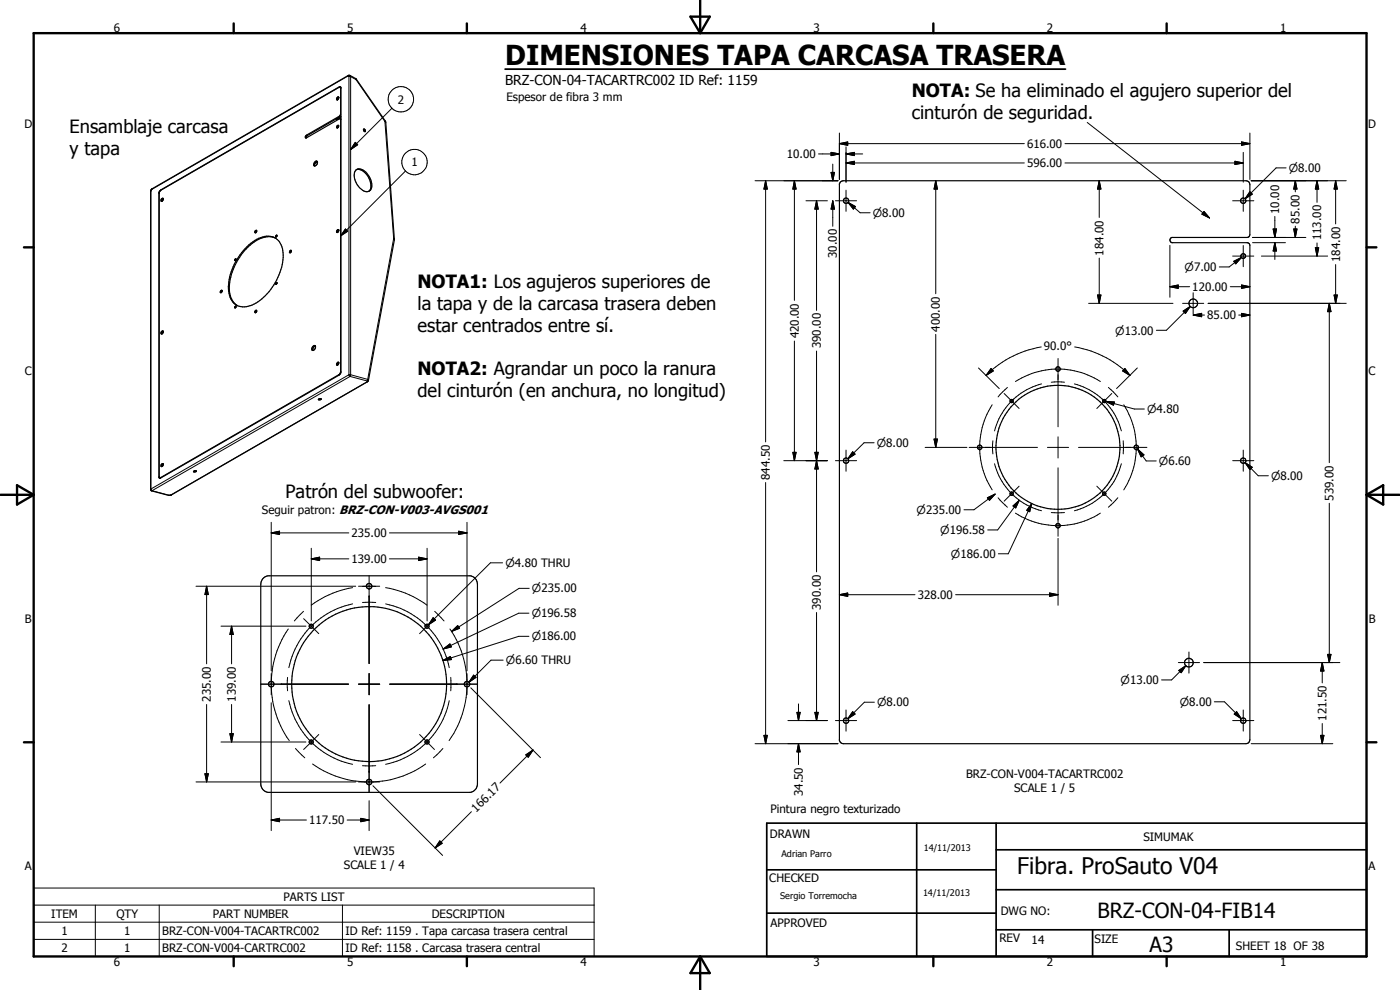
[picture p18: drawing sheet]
<svg xmlns="http://www.w3.org/2000/svg" width="420mm" height="297mm" viewBox="0 0 420 297" stroke-linecap="round" stroke-linejoin="round" font-family="sans-serif">
<defs><g id="words">
<text font-size="8.2" x="151.6" y="19.4">DIMENSIONES TAPA CARCASA TRASERA</text>
<text font-size="6.9" x="305.3" y="262.2">Fibra. ProSauto V04</text>
<g font-size="6.3">
<text x="329.4" y="275.4">BRZ-CON-04-FIB14</text>
<text x="345" y="285.6">A3</text>
</g>
<g font-size="5.5">
<text x="273.6" y="29">NOTA: Se ha eliminado el agujero superior del</text>
<text x="273.6" y="35.6">cinturón de seguridad.</text>
<text x="20.9" y="40">Ensamblaje carcasa</text>
<text x="20.9" y="46.6">y tapa</text>
<text x="125.3" y="86.3">NOTA1: Los agujeros superiores de</text>
<text x="125.3" y="92.9">la tapa y de la carcasa trasera deben</text>
<text x="125.3" y="99.5">estar centrados entre sí.</text>
<text x="125.3" y="112.6">NOTA2: Agrandar un poco la ranura</text>
<text x="125.3" y="119.2">del cinturón (en anchura, no longitud)</text>
<text x="85.7" y="149.4">Patrón del subwoofer:</text>
</g>
<text font-size="4.1" x="151.6" y="25.5">BRZ-CON-04-TACARTRC002 ID Ref: 1159</text>
<g font-size="3.5">
<text x="34.2" y="9.6">6</text>
<text x="104.2" y="9.6">5</text>
<text x="174.2" y="9.6">4</text>
<text x="244.2" y="9.6">3</text>
<text x="314.2" y="9.6">2</text>
<text x="384.2" y="9.6">1</text>
<text x="119.4" y="31.1">2</text>
<text x="152" y="30.2">Espesor de fibra 3 mm</text>
<text x="7.3" y="38.4">D</text>
<text x="410.6" y="38.4">D</text>
<text x="236.2" y="47.5">10.00</text>
<text x="308.2" y="44.4">616.00</text>
<text x="123.5" y="50">1</text>
<text x="308.2" y="50.2">596.00</text>
<text x="383.9" y="64.2" transform="rotate(-90 383.9 64.2)">10.00</text>
<text x="390" y="67.1" transform="rotate(-90 390 67.1)">85.00</text>
<text x="251.2" y="77.4" transform="rotate(-90 251.2 77.4)">30.00</text>
<text x="331.2" y="76.7" transform="rotate(-90 331.2 76.7)">184.00</text>
<text x="396.5" y="72.1" transform="rotate(-90 396.5 72.1)">113.00</text>
<text x="402.2" y="78.6" transform="rotate(-90 402.2 78.6)">184.00</text>
<text x="357.8" y="87.3">120.00</text>
<text x="362.3" y="95.8">85.00</text>
<text x="239.7" y="101.6" transform="rotate(-90 239.7 101.6)">420.00</text>
<text x="282.1" y="99.5" transform="rotate(-90 282.1 99.5)">400.00</text>
<text x="246.3" y="104.6" transform="rotate(-90 246.3 104.6)">390.00</text>
<text x="313.3" y="105">90.0°</text>
<text x="7.4" y="112.6">C</text>
<text x="410.7" y="112.6">C</text>
<text x="231" y="144" transform="rotate(-90 231 144)">844.50</text>
<text x="78.6" y="154.2">Seguir patron: BRZ-CON-V003-AVGS001</text>
<text x="400.2" y="150.2" transform="rotate(-90 400.2 150.2)">539.00</text>
<text x="105.5" y="161.2">235.00</text>
<text x="105.5" y="169">139.00</text>
<text x="275.4" y="179.7">328.00</text>
<text x="246.3" y="183" transform="rotate(-90 246.3 183)">390.00</text>
<text x="7.4" y="186.9">B</text>
<text x="410.8" y="186.9">B</text>
<text x="63.3" y="210.6" transform="rotate(-90 63.3 210.6)">235.00</text>
<text x="70.8" y="210.6" transform="rotate(-90 70.8 210.6)">139.00</text>
<text x="398.1" y="216.3" transform="rotate(-90 398.1 216.3)">121.50</text>
<text x="289.9" y="233.6">BRZ-CON-V004-TACARTRC002</text>
<text x="240.9" y="238.9" transform="rotate(-90 240.9 238.9)">34.50</text>
<text x="304.4" y="237.7">SCALE 1 / 5</text>
<text x="142.9" y="243.9" transform="rotate(-45 142.9 243.9)">166.17</text>
<text x="231.2" y="244">Pintura negro texturizado</text>
<text x="92.8" y="247.4">117.50</text>
<text x="231" y="251.5">DRAWN</text>
<text x="106.2" y="256.7">VIEW35</text>
<text x="343.1" y="252.3">SIMUMAK</text>
<text x="7.4" y="261.1">A</text>
<text x="103.2" y="260.8">SCALE 1 / 4</text>
<text x="410.7" y="261.1">A</text>
<text x="230.9" y="264.6">CHECKED</text>
<text x="15.4" y="275.4">ITEM</text>
<text x="34.9" y="275.5">QTY</text>
<text x="63.9" y="275.4">PART NUMBER</text>
<text x="85.1" y="270.3">PARTS LIST</text>
<text x="129.6" y="275.5">DESCRIPTION</text>
<text x="300.3" y="274.5">DWG NO:</text>
<text x="18.4" y="280.5">1</text>
<text x="37.3" y="280.5">1</text>
<text x="48.7" y="280.6">BRZ-CON-V004-TACARTRC002</text>
<text x="103.7" y="280.6">ID Ref: 1159 . Tapa carcasa trasera central</text>
<text x="231.3" y="278.3">APPROVED</text>
<text x="18.4" y="285.7">2</text>
<text x="37.3" y="285.7">1</text>
<text x="48.7" y="285.7">BRZ-CON-V004-CARTRC002</text>
<text x="103.7" y="285.7">ID Ref: 1158 . Carcasa trasera central</text>
<text x="299.9" y="282.6">REV</text>
<text x="309.6" y="283.3">14</text>
<text x="328.5" y="283.1">SIZE</text>
<text x="370.9" y="285.1">SHEET 18 OF 38</text>
<text x="34.2" y="289.9">6</text>
<text x="104.2" y="289.9">5</text>
<text x="174.2" y="289.9">4</text>
<text x="244.2" y="289.9">3</text>
<text x="314.2" y="289.9">2</text>
<text x="384.2" y="289.9">1</text>
</g>
<g font-size="3.3">
<text x="386.8" y="51.6">n8.00</text>
<text x="261.9" y="65.1">n8.00</text>
<text x="355.5" y="81.3">n7.00</text>
<text x="334.7" y="100.4">n13.00</text>
<text x="344.2" y="124">n4.80</text>
<text x="263.1" y="134.1">n8.00</text>
<text x="347.8" y="139.5">n6.60</text>
<text x="381.5" y="144">n8.00</text>
<text x="275.1" y="154.2">n235.00</text>
<text x="282.2" y="160.2">n196.58</text>
<text x="285.4" y="167.4">n186.00</text>
<text x="151.7" y="170.1">n4.80 THRU</text>
<text x="159.6" y="177.8">n235.00</text>
<text x="159.6" y="185.2">n196.58</text>
<text x="159.6" y="192.2">n186.00</text>
<text x="151.8" y="199.3">n6.60 THRU</text>
<text x="336.3" y="205.2">n13.00</text>
<text x="263.2" y="212">n8.00</text>
<text x="354.1" y="211.8">n8.00</text>
</g>
<g font-size="2.7">
<text x="234.5" y="257.1">Adrian Parro</text>
<text x="277.2" y="255.3">14/11/2013</text>
<text x="234.1" y="269.7">Sergio Torremocha</text>
<text x="277" y="268.7">14/11/2013</text>
</g>
</g></defs>
<g fill="none" stroke="#000" stroke-width=".35">
<path d="M101.2 37.8l.2-.2a.41 .41 0 0 1 .2 .5 .41 .41 0 0 1-.6 .2zM101.3 29.8v.2M101.6 37.8l-.3 .6M101.7 29.3l-.5 .7M101.7 29.2l-.4 .5M101.7 29.3l-.1-.2a.53 .53 0 0 0-.5 .3 .53 .53 0 0 0 0 .6h.1M102 35.6h.1M102.1 26.2l.1 .3v7.7l-.2 .6-10 5.8-.4 .3v.4l.4 .1 10-5.8M102.1 35.6h.1M102.1 35.6l.1 75.9-.1 .6-.3 .3-53.8 30.9M102.1 35.6l.2 .1M102.3 26.2h-.2"/>
<path d="M102.3 26.2v85.7l-.5 .6-53.6 30.9M102.3 26.2l-.5-.1-54 31.3-.1 85.9 .1 .2 .4-.1M102.3 34.8l-10.1 5.9-.3 .7M102.3 26.3l-.6-.1-53.4 30.9-.5 .6v85.4l.2 .2M102.3 34.9l-1.3 .7M102.3 35.2l-1.1 .6-.3-.1M109.1 38.9l.3 .6M109.1 38.7a.38 .38 0 0 1 .5 .3 .38 .38 0 0 1-.2 .5zM45.5 56.7l59.3-34.1 2.1 1.1 8.8 12.8 2.7 35.5-7.9 42.3-59.4 34.3-5.6-1.3-.3-.4v-89.6zM48.4 59.7l.4-.2a.49 .49 0 0 1 .1 .6 .49 .49 0 0 1-.6 .2zM48.7 59.9l-.1 .5M48.7 59.9l-.1 .3"/>
<path d="M48.9 59.7l-.2 .2M49 59.6l-.1 .1M49 59.7h-.1M94.5 48.6l.4-.3a.78 .78 0 0 1 .4 .8 .78 .78 0 0 1-.6 .6l-.1 .1a.64 .64 0 0 1-.5-.6 .64 .64 0 0 1 .4-.6zM95.2 48.5a1.12 1.12 0 0 0-.8 1.3M106.8 51.1a2.47 2.47 0 0 1 3.5 1.2 4.4 4.4 0 0 1 .8 4.8 2.11 2.11 0 0 1-2.9-.5 4.6 4.6 0 0 1-1.4-5.5zM107 50.9a4.1 4.1 0 0 1 4.1 3.5 2.83 2.83 0 0 1-.4 3M252.2 54.7l.9-.5h120.8l1 .5 .2 .7v15l-.4 .7-23 .1a.81 .81 0 0 0-.6 .8 .81 .81 0 0 0 .6 .8h22.6l.7 .4 .1 .4v148.3l-.2 .8-1 .4h-121.1l-.6-.4-.3-.5v-167zM70.6 77.7l.2 .3-.2 .2-.2-.2zM70.8 77.9l-.1 .2M73.6 74.5a8.7 8.7 0 0 1 7.9-3.5 5 5 0 0 1 3.5 5.5 17.8 17.8 0 0 1-9.4 15.1 4.7 4.7 0 0 1-7-4.2 17.6 17.6 0 0 1 5-12.9zM76.6 69.3l.4-.1v.4l-.3 .2-.2-.1z"/>
<path d="M77 69.3l-.3 .5M82.7 71.5a6.7 6.7 0 0 0-7.1 1.6 17.6 17.6 0 0 0-6.7 15 5.6 5.6 0 0 0 2.2 3.5M82.8 70.7h.3l-.3 .4zM83 70.9v.1M83.1 70.8l-.1 .2M87.4 75.3l-.2 .5M87.4 75.2a.37 .37 0 0 0-.4 .2 .37 .37 0 0 0 .1 .5l.1-.1M87.4 75.2l-.2 .6M101.7 69.1l-.4 .7M101.7 69l-.5 .8M101.7 69h-.1a.5 .5 0 0 0-.5 .2 .5 .5 0 0 0 0 .6h.1M48.4 99.6l.4-.3 .2 .2-.5 .7-.2-.1z"/>
<path d="M48.7 99.7l-.1 .5M48.7 99.7l-.1 .3M49 99.4l-.3 .3M49 99.5l-.3 .2M66.2 87.2l.3-.1a.36 .36 0 0 1 .1 .5 .36 .36 0 0 1-.5 .2zM66.7 87.2l-.3 .6M70.6 91.9h.2l-.2 .5-.2-.1zM70.8 92.1l-.1 .2M76.6 93.3l.2-.2a.41 .41 0 0 1 .2 .4 .41 .41 0 0 1-.3 .4l-.2-.3zM77 93.3l-.3 .5M82.9 84.8h.2v.3l-.3 .2zM83 85v.2"/>
<path d="M94.6 103.8a1.04 1.04 0 0 1-.8 1.4M94.6 103.8a.83 .83 0 0 0-.9 .4 .83 .83 0 0 0 .1 1M94.6 103.8a1.14 1.14 0 0 0-.7 1.4M95.6 119.8l.4-.2 .4 .1-.4 .3zM96 119.6h-.2M101.3 108.7h.2a.43 .43 0 0 1 .1 .6 .43 .43 0 0 1-.6 .1zM101.7 108.9l-.4 .7M101.7 108.8l-.5 .8M48.4 139.4l.3-.3a.44 .44 0 0 1 .2 .6 .44 .44 0 0 1-.6 .2zM48.7 139.6l-.1 .4M48.7 139.6l-.1 .2M49 139.2l-.3 .4"/>
<path d="M49 139.3l-.3 .3M48 143.3l.2 .1M48 143.3v.2M58.1 141.5h.1M58.6 141.2l-.2 .1M58.6 141.2l.4 .2-.5 .2-.4-.1M58.6 141.2l-.5 .3M78.9 173.6l1.5-.8h60.7a2.57 2.57 0 0 1 2.2 2.5v59.9a2.57 2.57 0 0 1-2.2 2.5h-60.7a2.57 2.57 0 0 1-2.1-2.5v-59.9z"/>
<circle cx="253.9" cy="60.2" r=".8"/>
<circle cx="373.1" cy="76.8" r=".71"/>
<circle cx="373.1" cy="60.2" r=".81"/>
<circle cx="358.1" cy="91" r="1.3"/>
<circle cx="317.5" cy="110.7" r=".67"/>
<circle cx="253.9" cy="138.2" r=".8"/>
<circle cx="294" cy="134.2" r=".66"/>
<circle cx="303.6" cy="120.3" r=".49"/>
<circle cx="317.5" cy="134.2" r="18.6"/>
<circle cx="331.4" cy="120.3" r=".5"/>
<circle cx="341" cy="134.2" r=".67"/>
<circle cx="373.1" cy="138.2" r=".81"/>
<circle cx="303.6" cy="148.1" r=".48"/>
<circle cx="317.5" cy="157.7" r=".67"/>
<circle cx="331.4" cy="148.1" r=".48"/>
<circle cx="110.8" cy="175.9" r=".82"/>
<circle cx="93.4" cy="187.9" r=".6"/>
<circle cx="128.2" cy="187.9" r=".61"/>
<circle cx="356.8" cy="198.8" r="1.3"/>
<circle cx="81.4" cy="205.3" r=".84"/>
<circle cx="110.8" cy="205.3" r="23.2"/>
<circle cx="140.1" cy="205.3" r=".84"/>
<circle cx="253.9" cy="216.2" r=".81"/>
<circle cx="373.1" cy="216.2" r=".8"/>
<circle cx="93.4" cy="222.6" r=".59"/>
<circle cx="110.8" cy="234.7" r=".83"/>
<circle cx="128.1" cy="222.6" r=".61"/>
</g>
<g fill="none" stroke="#000" stroke-width=".3">
<path d="M101 35.6l.2 .2M101.8 26.1l.1 .1M101.9 34.8l.2 .2M102.2 35.9h.1M102.2 34.2l.1 .1M102.2 26.5l.1 .1M104.4 22.8l.3 .2M104.4 22.8l-58.8 34M104.5 22.6l-.1 .2M104.7 23h.5l1.6 .9M104.7 23v89.6l.4 .3M105.1 22.6l.1 .3v89.7l-.1 .3"/>
<path d="M106.7 23.5l.1 .4M106.8 23.9l8.7 12.5M106.9 23.8l-.1 .1M106.9 23.7h.1M115.5 36.4l.3 .3M115.5 36.4l2.6 35.1M115.6 36.4h.1M115.6 36.4h-.1M115.6 36.3v.1M117.6 32.5l-12.4 12.4M251.9 39.9v13.9M326.3 36.7l36.7 28.7"/>
<path d="M375.1 39.9v13.9M45.3 57.3l-.1 .1M45.3 57.3v89.4M45.6 56.8l-.3 .5M45.7 56.6l-.1 .2M47.7 58h.1M48.2 57l.1 .1M92 40.6l.2 .1M95.3 48.6l-.7 .4M106.6 42.7l.7 .7-2.1 1.5zM121.7 51.3l-19.5 19.5M226.6 54.2h24.9"/>
<path d="M229.8 54.2l.5 2.5h-1zM229.8 54.2v78.4M238.4 54.2l.5 2.5h-1zM238.4 54.2v35.9M245.6 46.2h6.3M249.4 45.7l2.5 .5-2.5 .5zM249.4 51.7h1l-.5 2.5zM249.9 49.2v5M251.9 43.1l2.5-.5v1zM251.9 43.1h55.5M253.9 48.9l2.5-.5v1zM253.9 46.2l2.5-.5v1z"/>
<path d="M253.9 44.1v10.6M253.9 57.1v6.3M253.9 48.9h53.5M253.9 46.2h5M280.8 54.2l.5 2.5h-1zM280.8 54.2v33.9M319.6 48.9h53.5M319.6 43.1h55.5M329.9 54.2l.5 2.5h-1zM329.9 54.2v11M370.6 48.4l2.5 .5-2.5 .5zM372.6 42.6l2.5 .5-2.5 .5z"/>
<path d="M373.1 45.7v9M373.1 57.1v6.3M375.1 57.5l.7 .8-2.1 1.3zM375.5 54.2h28.5M386 50.4h-3l-9.3 9.2M388.7 54.2l.5 2.5h-.9zM388.7 54.2v3.4M395.3 54.2l.5 2.5h-1.1zM395.3 54.2v6.5M400.8 54.2l.6 2.5h-1zM400.8 54.2v13M103.7 68.7l.6 .7-2.1 1.4z"/>
<path d="M118.1 71.5l.2 .1M118.1 71.5l-7.7 42.3M118.3 71.6l.1 .2M118.3 71.6l.1 .4M241.9 60.2h6.4M245.1 60.2l.5 2.5h-1.1zM245.1 60.2v32.9M249.9 60.2l.5 2.5h-1zM249.9 60.2v7.7M250.7 60.2h6.4M254.5 60.7l2.2 1.3-.6 .7zM254.5 60.7l3.6 3.1h3"/>
<path d="M329.9 77.4v13.6M351.1 73.6v15.6M361.3 63.5l1.7 1.9-2.3-1.1zM369.9 60.2h6.4M369.9 76.8h6.4M370.3 78.4l2.3-1.1-1.7 1.9zM372.6 77.3l-3.7 2.8h-3M373.1 73.7v6.3M375.9 71.2h16M375.9 72.8h9.9M378.6 76.8h19.8M382.1 68.7h1l-.5 2.5z"/>
<path d="M382.6 72.8l.5 2.5h-1zM382.6 64.9v6.3M382.6 72.8v5.1M388.3 68.7h.9l-.5 2.5zM388.7 67.9v3.3M394.7 74.3h1.1l-.5 2.5zM395.3 72.9v3.9M400.8 79.4v11.6M326.7 91h25.3M329.4 88.5h1l-.5 2.5zM351.1 86l2.5-.5v1zM351.1 86h5.9"/>
<path d="M354.9 91h6.4M355.1 93.3l2.1-1.4-1.4 2.2zM357.2 91.9l-7.2 7.2h-3M358.1 94.5l2.5-.5v1zM358.1 87.8v6.4M358.1 94.5h3.4M362.6 91h41.4M369.2 86h5.9M371.8 94.5h3.3M372.6 85.5l2.5 .5-2.5 .5zM372.6 94l2.5 .5-2.5 .5zM398.9 91l.5 2.5h-1z"/>
<path d="M398.9 91v47.8M400.4 88.5h1l-.6 2.5zM101.7 112.4l.1 .1M102.2 111.5h.1M105.1 112.9l5 1.4M105.1 112.9l-59.5 34.3M110.1 114.3l.2 .1M110.2 114.6h.1M110.2 114.6l-58.9 33.9M110.3 114.4h.1M110.3 114.4l-.1 .2M110.4 113.8l.2 .4"/>
<path d="M110.4 113.8l-.3 .5M110.4 113.8l-5.7-1.4-59.4 34.3M238.4 102.3v35.9M245.1 105.3v66.3M280.8 100.3v33.9M293.7 110.4l6.2 6.2M297.4 110.6l.7 .7-2.2 1.3zM301.4 118.1l4.4 4.5M302.3 116.2l-2.8 2.9M304.7 114.5a23.5 23.5 0 0 1 25.5 0M312.5 104.1a30.4 30.4 0 0 0-16.6 8.5M312.6 115.2a19.6 19.6 0 0 0-14.1 14.1"/>
<path d="M315.5 114.7h4M317.5 107.6v20.5M322.4 115.2a19.6 19.6 0 0 1 14.1 14.1M322.5 104.1a30.6 30.6 0 0 1 16.6 8.5M332.6 116.2l2.9 2.9M333.7 118.1l-4.5 4.5M337.6 110.6l1.5 2-2.2-1.3zM341.3 110.4l-6.2 6.2M235.2 138.2h13.1M237.9 135.7h1l-.5 2.5zM244.5 135.7h1.1l-.5 2.5zM244.5 135.7l1.1 5h-1.1l1.1-5z"/>
<path d="M245.1 138.2l.5 2.5h-1.1zM250.7 138.2h6.4M253.9 135v6.4M255.9 135.6l.7 .7-2.1 1.4zM262.3 132.8h-3l-4.8 4.9M277.7 134.2h12.5M280.3 131.7h1l-.5 2.5zM290.9 134.2h20.5M297.8 121.5a23.6 23.6 0 0 0 0 25.5M298 132.2v4M298.5 139.1a19.7 19.7 0 0 0 14.1 14.1M314.4 134.2h6.3"/>
<path d="M317.5 131.1v6.3M323.7 134.2h20.5M331.9 120.4l2.5 .2-.2 1zM331.9 120.4l8.5 2.3h3M336.5 139.1a19.7 19.7 0 0 1-14.1 14.1M337.1 132.2v4M337.3 121.5a23.6 23.6 0 0 1 0 25.5M341.4 134.7l1.9 1.8-.8 .6zM341.4 134.7l2.6 3.6h3M369.9 138.2h6.4M373.1 135v6.4M373.7 138.8l2.1 1.4-.7 .7z"/>
<path d="M373.7 138.8l3.9 3.9h3M45.3 146.7l-.1 .2M45.3 146.7l.3 .5M45.6 147.2l5.1 1.4M45.6 147.2l-.1 .1M47.7 143.1l.1 .1M48.3 143.3h.1M50.7 148.6h-.1M51.3 148.5h.1M51.3 148.5l-.6 .1M81.4 159.9l2.5-.5v1zM81.4 159.9h23.3"/>
<path d="M81.4 156.7v44.6M116.9 159.9h23.3M137.7 159.4l2.5 .5-2.5 .5zM140.2 156.7v44.6M229.8 144.8v78.3M296.3 149.4l2.4-1.1-1.7 1.8zM298.7 148.3l-6.4 4.7h-3M299.5 149.4l2.8 2.8M304 151.8l1.9-1.7-1.1 2.3zM304.7 154a23.5 23.5 0 0 0 25.5 0M305.8 145.9l-4.4 4.5M305.9 150.1l-6.5 8.9h-3"/>
<path d="M309.7 151.1l-.7 2.4-.9-.4zM309.7 151.1l-7.1 15.1h-3M315.5 153.8h4M317.5 140.4v20.5M329.2 145.9l4.5 4.5M335.5 149.4l-2.9 2.8M398.9 151v47.8M58.8 175.9h48M62 175.9l.5 2.5h-1zM62 175.9v23.3M93.4 167.7l2.5-.5v1zM93.4 167.7h11.3"/>
<path d="M93.4 164.5v21.8M105.8 176.3a28.9 28.9 0 0 0-12.4 5.3M107.6 175.9h6.3M110.1 175.9h-1.3M110.8 172.7v26.4M111.5 175.9h1.3M115.7 176.3a28.3 28.3 0 0 1 12.4 5.3M116.9 167.7h11.3M125.6 167.2l2.6 .5-2.6 .5zM128.2 164.5v21.8M150.8 168.9h-3.6l-18.6 18.6M158.8 176.5h-3l-20.3 12.9"/>
<path d="M251.9 178.4l2.5-.5v1zM251.9 178.4h22.7M286.8 178.4h30.7M315 177.9l2.5 .5-2.5 .5zM317.5 161.5v20.1M66.3 187.9h25.5M69.5 187.9l.5 2.5h-1zM69.5 187.9v11.3M86.5 188.7a29.2 29.2 0 0 0 .3 33.5M91.1 183.4l-2.8 2.9M91.1 185.6l2.3 2.3M93.4 187.9l2.3 2.2"/>
<path d="M93.4 187.9a24.6 24.6 0 0 0-6.7 12.4M105.8 181.2a24.7 24.7 0 0 0-12.4 6.7M108.8 180.8h4M115.7 181.2a25 25 0 0 1 12.5 6.7M128.2 187.9l-2.3 2.2M128.2 187.9a24.6 24.6 0 0 1 6.6 12.4M130 185.3l.7 .8-2.1 1.4zM130.4 185.6l-2.2 2.3M130.5 183.4l2.8 2.9M132.9 198.2l2.3-1.2 .3 .9zM133 194.7l2-1.5 .5 .9zM135 188.7a29.3 29.3 0 0 1-.2 33.5"/>
<path d="M135.5 189.4l1.9-1.7 .5 .8zM151 198.1h-3.6l-6.7 6.6M158.7 190.9h-3l-22.8 7.3M158.7 184h-3l-22.7 10.7M245.1 183.8v32.4M353.6 198.8h6.4M355.9 199.7l-4.3 4.3h-3M356.8 195.6v6.4M361.3 198.8h40.8M396.8 198.8l.5 2.5h-1zM396.8 198.8v6.1M398.4 196.3h1l-.5 2.5z"/>
<path d="M62 211.4v23.2M69.5 211.4v11.2M78.2 205.3h26.4M81.4 202.1v6.3M81.4 210.9v38.3M86.3 203.2v4.1M86.7 210.2a24.6 24.6 0 0 0 19.1 19.1M107.6 205.3h6.3M110.8 202.1v6.3M110.8 211.5v26.3M117 205.3h26.3M134.8 210.2a24.2 24.2 0 0 1-6.6 12.4"/>
<path d="M135.3 203.2v4.1M140.2 202.1v6.3M141.3 206.4l20.9 20.9M142.1 202.6l.8 .6-2.2 1.5zM236.5 216.2h11.8M239.2 213.7h.9l-.5 2.5zM239.6 211.2v5M244.5 213.7h1.1l-.5 2.5zM250.7 216.2h6.4M253.9 213v6.4M255.9 213.5l.7 .7-2.1 1.4zM262.4 210.7h-3l-4.9 4.9"/>
<path d="M353.8 201.2l2.1-1.5-1.4 2.1zM364.4 210.6h3.1l5 5M369.9 216.2h6.4M370.4 214.2l.7-.7 1.4 2.1zM371.1 213.5l1.4 2.1-2.1-1.4zM373.1 213v6.4M396.8 217.1v6M58.8 234.6h48M61.5 232.2h1l-.5 2.4zM66.3 222.6h25.5M69 220.1h1l-.5 2.5zM88.7 224.6l2.8 2.8"/>
<path d="M93.8 229.2a29.2 29.2 0 0 0 15.6 5.4M95.7 220.4l-4.6 4.5M107.6 234.6h6.3M108.8 229.7h4M111.9 235.8l20.9 20.9M125.9 220.4l2.3 2.2M127.8 229.2a28.9 28.9 0 0 1-15.7 5.4M128.2 222.6l2.2 2.3M128.2 222.6a25 25 0 0 1-12.5 6.7M132.9 224.6l-2.8 2.8M157.8 226.5l2.2-1.5-1.5 2.2zM160 225l-9.9 9.9"/>
<path d="M226.6 223.1h24.9M229.3 220.6h1l-.5 2.5zM239.6 223.1l.5 2.5h-.9zM239.6 223.1v6.3M375.5 223.1h24.5M396.3 220.6h1l-.5 2.5zM81.4 246l2.5-.5v1zM81.4 246h10.6M104.2 246h6.6M108.3 245.5l2.5 .5-2.5 .5zM110.8 240.2v9M132 252.3l.7 .7-2.1 1.4z"/>
<path d="M141.5 243.5l-10.9 10.9M10.1 266.4h168.2v20.6h-168.2zM10.1 271.6h168.2M10.1 276.7h168.2M28.6 271.6v15.4M47.8 271.6v15.4M102.8 271.6v15.4M10.1 281.9h168.2"/>
<circle cx="120.3" cy="29.8" r="3.8"/>
<circle cx="124.4" cy="48.6" r="3.8"/>
</g>
<g fill="none" stroke="#000" stroke-width=".71">
<path d="M10.1 9.9h400v277.1h-400zM70.1 7v2.9M140.1 7v2.9M207.2 5h5.8l-2.9 4.9zM210.1 0v9.9M280.1 7v2.9M350.1 7v2.9M7.2 74.2h2.9M410.1 74.2h3M.1 148.5h10M5.1 145.6l5 2.9-5 2.9zM410.1 148.5h10"/>
<path d="M410.1 148.5l5-2.9v5.8zM7.2 222.7h2.9M410.1 222.7h3M70.1 287v2.9M140.1 287v2.9M210.1 287v10M210.1 287l2.9 5h-5.8zM280.1 287v2.9M350.1 287v2.9"/>
</g>
<path d="M230.1 247h180v40h-180zM275.1 247v40M298.9 255h111.2M298.9 247v40M230.1 274h68.8M230.1 261h68.8M298.9 279h111.2M298.9 267h111.2M327.9 279v8M368.9 279v8" fill="none" stroke="#000" stroke-width=".51"/>
<path d="M151.6 20.7h168.2" fill="none" stroke="#000" stroke-width=".53"/>
<g fill="#000">
<path d="M106.6 42.7l.7 .7-2.1 1.5zM229.8 54.2l.5 2.5h-1zM238.4 54.2l.5 2.5h-1zM249.4 45.7l2.5 .5-2.5 .5zM249.4 51.7h1l-.5 2.5zM251.9 43.1l2.5-.5v1zM253.9 48.9l2.5-.5v1zM253.9 46.2l2.5-.5v1zM280.8 54.2l.5 2.5h-1zM329.9 54.2l.5 2.5h-1zM370.6 48.4l2.5 .5-2.5 .5zM372.6 42.6l2.5 .5-2.5 .5z"/>
<path d="M375.1 57.5l.7 .8-2.1 1.3zM388.7 54.2l.5 2.5h-.9zM395.3 54.2l.5 2.5h-1.1zM400.8 54.2l.6 2.5h-1zM103.7 68.7l.6 .7-2.1 1.4zM245.1 60.2l.5 2.5h-1.1zM249.9 60.2l.5 2.5h-1zM254.5 60.7l2.2 1.3-.6 .7zM361.3 63.5l1.7 1.9-2.3-1.1zM370.3 78.4l2.3-1.1-1.7 1.9zM382.1 68.7h1l-.5 2.5zM382.6 72.8l.5 2.5h-1z"/>
<path d="M388.3 68.7h.9l-.5 2.5zM394.7 74.3h1.1l-.5 2.5zM329.4 88.5h1l-.5 2.5zM351.1 86l2.5-.5v1zM355.1 93.3l2.1-1.4-1.4 2.2zM358.1 94.5l2.5-.5v1zM372.6 85.5l2.5 .5-2.5 .5zM372.6 94l2.5 .5-2.5 .5zM398.9 91l.5 2.5h-1zM400.4 88.5h1l-.6 2.5zM297.4 110.6l.7 .7-2.2 1.3zM337.6 110.6l1.5 2-2.2-1.3z"/>
<path d="M237.9 135.7h1l-.5 2.5zM244.5 135.7h1.1l-.5 2.5zM255.9 135.6l.7 .7-2.1 1.4zM280.3 131.7h1l-.5 2.5zM331.9 120.4l2.5 .2-.2 1zM341.4 134.7l1.9 1.8-.8 .6zM81.4 159.9l2.5-.5v1zM245.1 138.2l.5 2.5h-1.1zM296.3 149.4l2.4-1.1-1.7 1.8zM304 151.8l1.9-1.7-1.1 2.3zM309.7 151.1l-.7 2.4-.9-.4zM373.7 138.8l2.1 1.4-.7 .7z"/>
<path d="M62 175.9l.5 2.5h-1zM93.4 167.7l2.5-.5v1zM125.6 167.2l2.6 .5-2.6 .5zM137.7 159.4l2.5 .5-2.5 .5zM251.9 178.4l2.5-.5v1zM315 177.9l2.5 .5-2.5 .5zM69.5 187.9l.5 2.5h-1zM130 185.3l.7 .8-2.1 1.4zM133 194.7l2-1.5 .5 .9zM132.9 198.2l2.3-1.2 .3 .9zM135.5 189.4l1.9-1.7 .5 .8zM398.4 196.3h1l-.5 2.5z"/>
<path d="M142.1 202.6l.8 .6-2.2 1.5zM239.2 213.7h.9l-.5 2.5zM244.5 213.7h1.1l-.5 2.5zM255.9 213.5l.7 .7-2.1 1.4zM353.8 201.2l2.1-1.5-1.4 2.1zM371.1 213.5l1.4 2.1-2.1-1.4zM396.8 198.8l.5 2.5h-1zM61.5 232.2h1l-.5 2.4zM69 220.1h1l-.5 2.5zM157.8 226.5l2.2-1.5-1.5 2.2zM229.3 220.6h1l-.5 2.5zM239.6 223.1l.5 2.5h-.9z"/>
<path d="M396.3 220.6h1l-.5 2.5zM81.4 246l2.5-.5v1zM108.3 245.5l2.5 .5-2.5 .5zM132 252.3l.7 .7-2.1 1.4z"/>
</g>
<use href="#words"/>
</svg>
